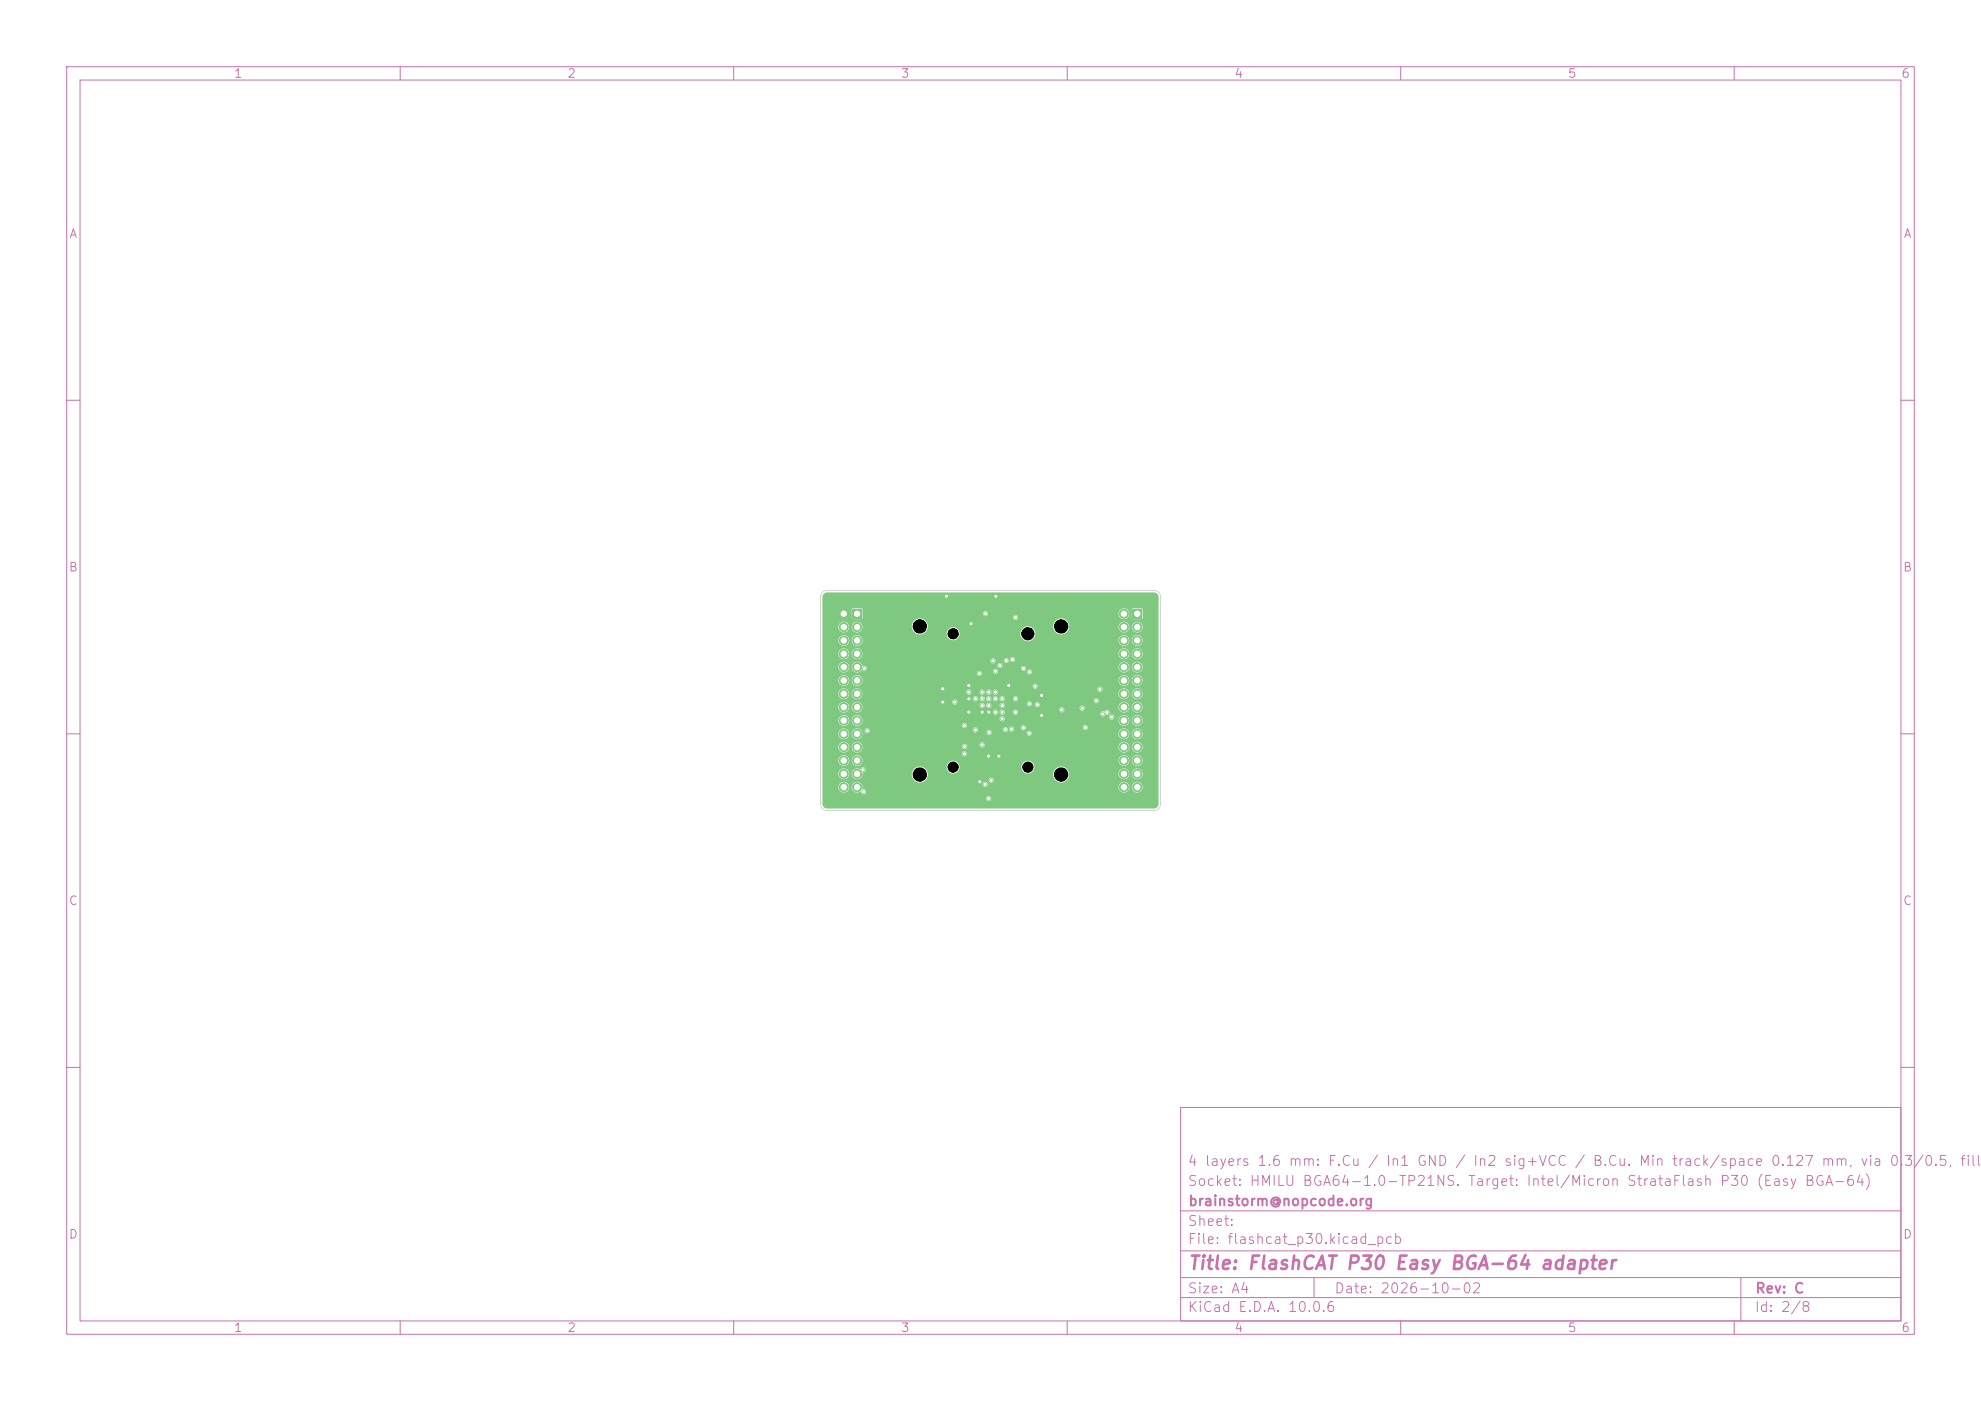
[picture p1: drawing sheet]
<svg xmlns="http://www.w3.org/2000/svg" width="297mm" height="210mm" viewBox="0 0 297 210" stroke-linecap="round" stroke-linejoin="round" font-family="sans-serif">
<defs><g id="words">
<text font-size="2" fill="#c872ab" x="178" y="190.8">Title: FlashCAT P30 Easy BGA-64 adapter</text>
<g font-size="1.5" fill="#c872ab">
<text x="178" y="178.1">Socket: HMILU BGA64-1.0-TP21NS. Target: Intel/Micron StrataFlash P30 (Easy BGA-64)</text>
<text x="178" y="175.1">4 layers 1.6 mm: F.Cu / In1 GND / In2 sig+VCC / B.Cu. Min track/space 0.127 mm, via 0.3/0.5, fille</text>
<text x="178" y="184.1">Sheet:</text>
<text x="178" y="181.1">brainstorm@nopcode.org</text>
<text x="178" y="186.8">File: flashcat_p30.kicad_pcb</text>
<text x="178" y="197">KiCad E.D.A. 10.0.6</text>
<text x="178" y="194.2">Size: A4</text>
<text x="200" y="194.2">Date: 2026-10-02</text>
<text x="263" y="197">Id: 2/8</text>
<text x="263" y="194.2">Rev: C</text>
</g>
<g font-size="1.3" fill="#c872ab">
<text x="35" y="12">1</text>
<text x="85" y="12">2</text>
<text x="135" y="12">3</text>
<text x="185" y="12">4</text>
<text x="235" y="12">5</text>
<text x="285" y="12">6</text>
<text x="10.3" y="36">A</text>
<text x="285.3" y="36">A</text>
<text x="10.2" y="86">B</text>
<text x="285.2" y="86">B</text>
<text x="10.2" y="136">C</text>
<text x="285.2" y="136">C</text>
<text x="10.2" y="186">D</text>
<text x="285.2" y="186">D</text>
<text x="35" y="200">1</text>
<text x="85" y="200">2</text>
<text x="135" y="200">3</text>
<text x="185" y="200">4</text>
<text x="235" y="200">5</text>
<text x="285" y="200">6</text>
</g>
</g></defs>
<g fill="none" stroke="#c872ab" stroke-width=".15">
<path d="M10 10h277v190h-277zM12 12h273v186h-273zM60 10v2M110 10v2M160 10v2M210 10v2M260 10v2M10 60h2M285 60h2M10 110h2M285 110h2M10 160h2"/>
<path d="M177 166h108v32h-108zM285 160h2M60 198v2M110 198v2M160 198v2M177 194.5h108M177 191.5h108M177 187.5h108M177 181.5h108M197 191.5v3M210 198v2M260 198v2"/>
<path d="M261 191.5v6.5"/>
</g>
<path d="M127.8 91.3h1.4v1.4h-1.4z" fill="#7fc87f"/>
<g fill="#7fc87f" stroke="#7fc87f" stroke-width=".15">
<circle cx="126.5" cy="92" r=".67"/>
<circle cx="128.5" cy="94" r=".67"/>
<circle cx="126.5" cy="94" r=".67"/>
<circle cx="128.5" cy="96" r=".67"/>
<circle cx="126.5" cy="96" r=".67"/>
<circle cx="128.5" cy="98" r=".67"/>
<circle cx="126.5" cy="98" r=".67"/>
<circle cx="128.5" cy="100" r=".67"/>
<circle cx="126.5" cy="100" r=".67"/>
<circle cx="128.5" cy="102" r=".67"/>
<circle cx="126.5" cy="102" r=".67"/>
<circle cx="128.5" cy="104" r=".67"/>
<circle cx="126.5" cy="104" r=".67"/>
<circle cx="128.5" cy="106" r=".67"/>
<circle cx="126.5" cy="106" r=".67"/>
<circle cx="128.5" cy="108" r=".67"/>
<circle cx="126.5" cy="108" r=".67"/>
<circle cx="128.5" cy="110" r=".67"/>
<circle cx="126.5" cy="110" r=".67"/>
<circle cx="128.5" cy="112" r=".67"/>
<circle cx="126.5" cy="112" r=".67"/>
<circle cx="128.5" cy="114" r=".67"/>
<circle cx="126.5" cy="114" r=".67"/>
<circle cx="128.5" cy="116" r=".67"/>
<circle cx="126.5" cy="116" r=".67"/>
<circle cx="128.5" cy="118" r=".67"/>
<circle cx="126.5" cy="118" r=".67"/>
</g>
<path d="M169.8 91.3h1.4v1.4h-1.4z" fill="#7fc87f"/>
<g fill="#7fc87f" stroke="#7fc87f" stroke-width=".15">
<circle cx="168.5" cy="92" r=".67"/>
<circle cx="170.5" cy="94" r=".67"/>
<circle cx="168.5" cy="94" r=".67"/>
<circle cx="170.5" cy="96" r=".67"/>
<circle cx="168.5" cy="96" r=".67"/>
<circle cx="170.5" cy="98" r=".67"/>
<circle cx="168.5" cy="98" r=".67"/>
<circle cx="170.5" cy="100" r=".67"/>
<circle cx="168.5" cy="100" r=".67"/>
<circle cx="170.5" cy="102" r=".67"/>
<circle cx="168.5" cy="102" r=".67"/>
<circle cx="170.5" cy="104" r=".67"/>
<circle cx="168.5" cy="104" r=".67"/>
<circle cx="170.5" cy="106" r=".67"/>
<circle cx="168.5" cy="106" r=".67"/>
<circle cx="170.5" cy="108" r=".67"/>
<circle cx="168.5" cy="108" r=".67"/>
<circle cx="170.5" cy="110" r=".67"/>
<circle cx="168.5" cy="110" r=".67"/>
<circle cx="170.5" cy="112" r=".67"/>
<circle cx="168.5" cy="112" r=".67"/>
<circle cx="170.5" cy="114" r=".67"/>
<circle cx="168.5" cy="114" r=".67"/>
<circle cx="170.5" cy="116" r=".67"/>
<circle cx="168.5" cy="116" r=".67"/>
<circle cx="170.5" cy="118" r=".67"/>
<circle cx="168.5" cy="118" r=".67"/>
<circle cx="147.2" cy="111.7" r=".25"/>
<circle cx="146.2" cy="104.7" r=".25"/>
<circle cx="150.3" cy="106.7" r=".25"/>
<circle cx="147.7" cy="117.6" r=".25"/>
<circle cx="152.2" cy="104.7" r=".25"/>
<circle cx="143.1" cy="105.3" r=".25"/>
<circle cx="149.2" cy="106.7" r=".25"/>
<circle cx="152.2" cy="92.5" r=".25"/>
<circle cx="162.2" cy="106.2" r=".25"/>
<circle cx="147.7" cy="92" r=".25"/>
<circle cx="152.2" cy="106.7" r=".25"/>
<circle cx="145.2" cy="103.7" r=".25"/>
<circle cx="162.7" cy="109.1" r=".25"/>
<circle cx="155.2" cy="102.9" r=".25"/>
<circle cx="153.4" cy="109.1" r=".25"/>
<circle cx="145.2" cy="102.7" r=".25"/>
<circle cx="156.2" cy="104.2" r=".25"/>
<circle cx="145.6" cy="93.5" r=".25"/>
<circle cx="141.3" cy="105.2" r=".25"/>
<circle cx="151.3" cy="102.7" r=".25"/>
<circle cx="149.7" cy="113.4" r=".25"/>
<circle cx="141.3" cy="103.2" r=".25"/>
<circle cx="156.2" cy="107.2" r=".25"/>
<circle cx="149.3" cy="89.4" r=".25"/>
<circle cx="148.2" cy="113.4" r=".25"/>
<circle cx="146.9" cy="117.2" r=".25"/>
<circle cx="145.2" cy="106.7" r=".25"/>
<circle cx="141.9" cy="89.4" r=".25"/>
<circle cx="147.3" cy="106.7" r=".25"/>
<circle cx="148.3" cy="106.7" r=".25"/>
<circle cx="145.2" cy="104.7" r=".25"/>
<circle cx="166" cy="106.8" r=".25"/>
<circle cx="154.3" cy="105.5" r=".25"/>
<circle cx="153.5" cy="100.2" r=".25"/>
<circle cx="159.2" cy="106.4" r=".25"/>
<circle cx="166.7" cy="107.5" r=".25"/>
<circle cx="151.7" cy="109.3" r=".25"/>
<circle cx="150.9" cy="99" r=".25"/>
<circle cx="150.8" cy="109.4" r=".25"/>
<circle cx="164.4" cy="105.1" r=".25"/>
<circle cx="150.3" cy="104.7" r=".25"/>
<circle cx="150.3" cy="105.7" r=".25"/>
<circle cx="165.3" cy="107" r=".25"/>
<circle cx="150.3" cy="107.7" r=".25"/>
<circle cx="154.3" cy="109.9" r=".25"/>
<circle cx="155.5" cy="105.6" r=".25"/>
<circle cx="149.2" cy="100.6" r=".25"/>
<circle cx="154.3" cy="100.7" r=".25"/>
<circle cx="149.9" cy="99.8" r=".25"/>
<circle cx="149.3" cy="103.7" r=".25"/>
<circle cx="164.9" cy="103.3" r=".25"/>
<circle cx="148.2" cy="119.7" r=".25"/>
<circle cx="149.3" cy="104.7" r=".25"/>
<circle cx="148.3" cy="109.8" r=".25"/>
<circle cx="146.8" cy="100.9" r=".25"/>
<circle cx="148.3" cy="103.7" r=".25"/>
<circle cx="129.6" cy="100.2" r=".25"/>
<circle cx="148.3" cy="104.7" r=".25"/>
<circle cx="144.6" cy="113" r=".25"/>
<circle cx="148.3" cy="105.7" r=".25"/>
<circle cx="147.3" cy="103.7" r=".25"/>
<circle cx="147.3" cy="104.7" r=".25"/>
<circle cx="147.3" cy="105.7" r=".25"/>
<circle cx="148.6" cy="116.9" r=".25"/>
<circle cx="129.5" cy="118.7" r=".25"/>
<circle cx="144.6" cy="111.9" r=".25"/>
<circle cx="130" cy="109.5" r=".25"/>
<circle cx="148.9" cy="99.1" r=".25"/>
<circle cx="146.2" cy="109.4" r=".25"/>
<circle cx="129.4" cy="115.4" r=".25"/>
<circle cx="144.6" cy="108.8" r=".25"/>
<circle cx="151.8" cy="98.9" r=".25"/>
</g>
<path d="M123.5 89l.5-.2h49a.7 .7 0 0 1 .7 .7v31a.7 .7 0 0 1-.7 .7h-49a.7 .7 0 0 1-.7-.7v-.8h24.5a.38 .38 0 0 0 .5 .4 .38 .38 0 0 0 .2-.6 .38 .38 0 0 0-.6 .1l-.1 .1h-24.5v-1.8h2.4a.81 .81 0 0 0 .8 .9 .81 .81 0 0 0 .8-.9h.4v.2a.81 .81 0 0 0 1.3 .5h.1a.42 .42 0 0 0 .4 .5 .42 .42 0 0 0 .4-.6 .42 .42 0 0 0-.6-.2v-.4l-.1-.4h18.1l.1 .3 .2 .2 20.1-.1v.2a.81 .81 0 0 0 .9 .7 .81 .81 0 0 0 .7-.9h.4v.2a.81 .81 0 0 0 1.2 .6 .81 .81 0 0 0 0-1.4 .81 .81 0 0 0-1.2 .6h-.4v-.1a.81 .81 0 0 0-.9-.6 .81 .81 0 0 0-.7 .7h-19.8a.38 .38 0 0 0 0-.7 .38 .38 0 0 0-.6 .3h-18.2a.81 .81 0 0 0-.8-.3 .81 .81 0 0 0-.6 .7h-.4v-.1a.81 .81 0 0 0-.9-.6 .81 .81 0 0 0-.7 .7h-2.4v-2h2.4v.2a.81 .81 0 0 0 .9 .7 .81 .81 0 0 0 .7-.9h.4v.2a.81 .81 0 0 0 .8 .7 .81 .81 0 0 0 .8-.8h7.4v.2a1.2 1.2 0 0 0 .8 1 1.2 1.2 0 0 0 1.3-.3h9.4v.1a.38 .38 0 0 0 .6 .3 .38 .38 0 0 0 0-.7 .38 .38 0 0 0-.6 .3h-9.4l.2-.3 .1-.6h18.8a1.2 1.2 0 0 0 1.2 1.3 1.2 1.2 0 0 0 1.2-1.4h7.4v.2a.81 .81 0 0 0 .9 .7 .81 .81 0 0 0 .7-.9h.4v.2a.81 .81 0 0 0 1.2 .6 .81 .81 0 0 0 0-1.4 .81 .81 0 0 0-1.2 .6h-.4v-.1a.81 .81 0 0 0-.9-.6 .81 .81 0 0 0-.7 .7h-7.4v-.1a1.2 1.2 0 0 0-1.3-.9 1.2 1.2 0 0 0-1.1 1.1h-18.8v-.2a1.2 1.2 0 0 0-1.1-.9h3.9v.2a.97 .97 0 0 0 1.1 .9 .97 .97 0 0 0 .9-1.1h9.2v.2a.97 .97 0 0 0 1.5 .7 .97 .97 0 0 0 0-1.6 .97 .97 0 0 0-1.5 .7h-9.2l-.1-.2a.97 .97 0 0 0-1-.7 .97 .97 0 0 0-.9 .9h-3.9a1.2 1.2 0 0 0-1.3 1.1h-7.4v-.2a.41 .41 0 0 0 .5-.4 .41 .41 0 0 0-.4-.4 .41 .41 0 0 0-.5 .3 .81 .81 0 0 0-1.2 .6h-.4v-.1a.81 .81 0 0 0-.9-.6 .81 .81 0 0 0-.7 .7h-2.4v-2h2.4v.2a.81 .81 0 0 0 .9 .7 .81 .81 0 0 0 .7-.9h.4v.2a.81 .81 0 0 0 .9 .7 .81 .81 0 0 0 .7-.9h38.4v.2a.81 .81 0 0 0 .9 .7 .81 .81 0 0 0 .7-.9h.4v.2a.81 .81 0 0 0 1.2 .6 .81 .81 0 0 0 0-1.4 .81 .81 0 0 0-1.2 .6h-.4v-.1a.81 .81 0 0 0-.9-.6 .81 .81 0 0 0-.7 .7h-38.4v-.1a.81 .81 0 0 0-.9-.6 .81 .81 0 0 0-.7 .7h-.4v-.1a.81 .81 0 0 0-.9-.6 .81 .81 0 0 0-.7 .7h-2.4v-1h20.9v.2a.38 .38 0 0 0 .6 .2 .38 .38 0 0 0 0-.6 .38 .38 0 0 0-.6 .2h-20.9v-1h2.4v.2a.81 .81 0 0 0 .9 .7 .81 .81 0 0 0 .7-.9h.4v.2a.81 .81 0 0 0 .9 .7 .81 .81 0 0 0 .7-1h14.9v.1a.38 .38 0 0 0 .6 .3 .38 .38 0 0 0 .1-.6h2v.1a.38 .38 0 0 0 .2 .3 .38 .38 0 0 0 .4-.1h20.2v.2a.81 .81 0 0 0 .9 .7 .81 .81 0 0 0 .7-.9h.4v.2a.81 .81 0 0 0 1.2 .6 .81 .81 0 0 0 0-1.4 .81 .81 0 0 0-1.2 .6h-.4v-.1a.81 .81 0 0 0-.9-.6 .81 .81 0 0 0-.7 .7h-20.2a.38 .38 0 0 0-.1-.6 .38 .38 0 0 0-.5 .3h-2a.38 .38 0 0 0-.7 .2h-14.9a.81 .81 0 0 0-.9-.6 .81 .81 0 0 0-.7 .7h-.4v-.1a.81 .81 0 0 0-.9-.6 .81 .81 0 0 0-.7 .7h-2.4v-2h2.4v.2a.81 .81 0 0 0 .9 .7 .81 .81 0 0 0 .7-.9h.4v.2a.81 .81 0 0 0 1.1 .7 .81 .81 0 0 0 .3-1.3h.5v.1a.38 .38 0 0 0 .5 .3 .38 .38 0 0 0 .2-.5h15.6v.3l.3 .1h1.7a.38 .38 0 0 0 .4 .4 .38 .38 0 0 0 .4-.3h5.2v.1a.38 .38 0 0 0 .4 .3 .38 .38 0 0 0 .4-.4h13v.2a.81 .81 0 0 0 .9 .7 .81 .81 0 0 0 .7-.9h.4v.2a.81 .81 0 0 0 1.2 .6 .81 .81 0 0 0 0-1.4 .81 .81 0 0 0-1.2 .6h-.4v-.1a.81 .81 0 0 0-.9-.6 .81 .81 0 0 0-.7 .7h-13a.38 .38 0 0 0-.4-.4 .38 .38 0 0 0-.4 .4h-5.2v-.1a.38 .38 0 0 0-.4-.4 .38 .38 0 0 0-.4 .4h-1.5l.2-.2v-.3h3.8a.38 .38 0 0 0 .4 .4 .38 .38 0 0 0 .3-.5h.2v.1a.38 .38 0 0 0 .5 .3 .38 .38 0 0 0 .2-.5h1v.1a.38 .38 0 0 0 .5 .3 .38 .38 0 0 0 .3-.5h8.5v.1a.38 .38 0 0 0 .6 .3 .38 .38 0 0 0 0-.7 .38 .38 0 0 0-.6 .3h-8.5a.38 .38 0 0 0-.4-.3 .38 .38 0 0 0-.4 .4l-1.1-.1a.38 .38 0 0 0-.6 .2h-.2a.38 .38 0 0 0-.4-.2 .38 .38 0 0 0-.3 .3h-3.8a.38 .38 0 0 0-.4-.3 .38 .38 0 0 0-.3 .4l-15.6-.1a.38 .38 0 0 0-.4-.1 .38 .38 0 0 0-.3 .3h-.5a.81 .81 0 0 0-.8-.3 .81 .81 0 0 0-.6 .7h-.4v-.1a.81 .81 0 0 0-.9-.6 .81 .81 0 0 0-.7 .7h-2.4v-2h2.4v.2a.81 .81 0 0 0 .9 .7 .81 .81 0 0 0 .7-.9h.4v.2a.81 .81 0 0 0 1.2 .6h15.3v.1a.38 .38 0 0 0 .6 .3 .38 .38 0 0 0 0-.7 .38 .38 0 0 0-.6 .3h-15.3l.4-.5-.1-.5h20.7v.3a.38 .38 0 0 0 .7-.1h17.1v.2a.81 .81 0 0 0 .9 .7 .81 .81 0 0 0 .7-.9h.4v.2a.81 .81 0 0 0 1.2 .6 .81 .81 0 0 0 0-1.4 .81 .81 0 0 0-1.2 .6h-.4v-.1a.81 .81 0 0 0-.9-.6 .81 .81 0 0 0-.7 .7h-17.1v-.2l-.1-.3h15.8a.38 .38 0 0 0 .5 .5 .38 .38 0 0 0 .2-.7 .38 .38 0 0 0-.7 .1v.1h-15.8a.38 .38 0 0 0-.6 .3h-20.7v-.1a.81 .81 0 0 0-.9-.4 .81 .81 0 0 0-.6 .7h-.4v-.1a.81 .81 0 0 0-.9-.6 .81 .81 0 0 0-.7 .7h-2.4v-2h2.4v.2a.81 .81 0 0 0 .9 .7 .81 .81 0 0 0 .7-.9h.4v.2a.81 .81 0 0 0 1.2 .6h20v.1a.38 .38 0 0 0 .4 .3 .38 .38 0 0 0 .3-.4h.3v.1a.38 .38 0 0 0 .4 .3 .38 .38 0 0 0 .3-.4h1.3v.1a.38 .38 0 0 0 .3 .3 .38 .38 0 0 0 .4-.1h12.4v.1a.38 .38 0 0 0 .3 .3 .38 .38 0 0 0 .4-.2v-.1a.39 .39 0 0 0 .6-.1 .39 .39 0 0 0-.1-.5 .39 .39 0 0 0-.6 .2h-.1a.38 .38 0 0 0-.5 .3h-12.4v-.1a.38 .38 0 0 0-.3-.5 .38 .38 0 0 0-.4 .3l-1.3-.1a.38 .38 0 0 0-.4-.2 .38 .38 0 0 0-.3 .3l-.3-.1a.38 .38 0 0 0-.4-.2 .38 .38 0 0 0-.3 .3h-20l.3-.3h29.6a.38 .38 0 0 0 .5 .4 .38 .38 0 0 0 .1-.7h2.5v.1a.38 .38 0 0 0 .5 .3 .38 .38 0 0 0 .2-.6h5.1v.2a.81 .81 0 0 0 .9 .7 .81 .81 0 0 0 .7-.9h.4v.2a.81 .81 0 0 0 1.2 .6 .81 .81 0 0 0 0-1.4 .81 .81 0 0 0-1.2 .6h-.4v-.1a.81 .81 0 0 0-.9-.6 .81 .81 0 0 0-.7 .7h-5.2a.38 .38 0 0 0-.6 .2h-2.5a.38 .38 0 0 0-.6 .3h-29.6v-.7h17.7l.1 .4a.39 .39 0 0 0 .4 0 .39 .39 0 0 0 .2-.4h.3l.1 .4a.39 .39 0 0 0 .4 0 .39 .39 0 0 0 .2-.4h1.3v.1a.38 .38 0 0 0 .5 .3 .38 .38 0 0 0 .1-.7h3.5v.3l.2 .2a.37 .37 0 0 0 .5-.3h.4v.1a.38 .38 0 0 0 .6 .3 .38 .38 0 0 0 0-.7 .38 .38 0 0 0-.6 .3h-.4a.38 .38 0 0 0-.3-.5 .38 .38 0 0 0-.4 .3h-3.5a.38 .38 0 0 0-.6 .3l-1.3-.1a.38 .38 0 0 0-.4-.2 .38 .38 0 0 0-.3 .3l-.3-.1a.38 .38 0 0 0-.4-.2 .38 .38 0 0 0-.3 .3h-17.7l-.2-.3-.4-.2h14.2v.1a.38 .38 0 0 0 .6 .3 .38 .38 0 0 0 0-.7 .38 .38 0 0 0-.6 .3h-14.2a.81 .81 0 0 0-.9 .7h-.4v-.1a.81 .81 0 0 0-.9-.6 .81 .81 0 0 0-.7 .7h-2.4v-2h2.4v.2a.81 .81 0 0 0 .9 .7 .81 .81 0 0 0 .7-.9h.4v.2a.81 .81 0 0 0 1.2 .6h17v.1a.38 .38 0 0 0 .4 .3 .38 .38 0 0 0 .3-.4h.3v.1a.38 .38 0 0 0 .4 .3 .38 .38 0 0 0 .3-.4h.3v.1a.38 .38 0 0 0 .4 .3 .38 .38 0 0 0 .3-.4h.3v.1a.38 .38 0 0 0 .4 .3 .38 .38 0 0 0 .3-.4h.3v.1a.38 .38 0 0 0 .4 .3 .38 .38 0 0 0 .3-.4h1.3v.3l.3 .1 .3-.1h11.5v.1a.38 .38 0 0 0 .6 .3 .38 .38 0 0 0 0-.7 .38 .38 0 0 0-.6 .3h-11.4a.38 .38 0 0 0-.2-.6 .38 .38 0 0 0-.5 .3l-1.3-.1a.38 .38 0 0 0-.4-.2 .38 .38 0 0 0-.3 .3l-.3-.1a.38 .38 0 0 0-.4-.2 .38 .38 0 0 0-.3 .3l-.3-.1a.38 .38 0 0 0-.4-.2 .38 .38 0 0 0-.3 .3l-.3-.1a.38 .38 0 0 0-.4-.2 .38 .38 0 0 0-.3 .3l-.3-.1a.38 .38 0 0 0-.4-.2 .38 .38 0 0 0-.3 .3h-17l.4-.5-.1-.5h15.7a.38 .38 0 0 0 .3 .4 .38 .38 0 0 0 .4-.4h1.3v.1a.38 .38 0 0 0 .4 .3 .38 .38 0 0 0 .3-.4h.3v.1a.38 .38 0 0 0 .4 .3 .38 .38 0 0 0 .3-.4h.3v.1a.38 .38 0 0 0 .3 .3 .38 .38 0 0 0 .4-.2h18.1v.2a.81 .81 0 0 0 .9 .7 .81 .81 0 0 0 .7-.9h.4v.2a.81 .81 0 0 0 1.2 .6 .81 .81 0 0 0 0-1.4 .81 .81 0 0 0-1.2 .6h-.4v-.1a.81 .81 0 0 0-.9-.6 .81 .81 0 0 0-.7 .7h-18.1a.38 .38 0 0 0-.3-.5 .38 .38 0 0 0-.4 .3l-.3-.1a.38 .38 0 0 0-.4-.2 .38 .38 0 0 0-.3 .3l-.3-.1a.38 .38 0 0 0-.4-.2 .38 .38 0 0 0-.3 .3l-1.3-.1a.38 .38 0 0 0-.4-.2 .38 .38 0 0 0-.3 .3h-15.7l-.4-.4h35.7v.1a.38 .38 0 0 0 .6 .2 .38 .38 0 0 0 0-.6 .38 .38 0 0 0-.6 .3l-35.8-.1a.81 .81 0 0 0-1 .7h-.4v-.1a.81 .81 0 0 0-.9-.6 .81 .81 0 0 0-.7 .7h-2.4v-1.1h31.5v.1a.38 .38 0 0 0 .6 .3 .38 .38 0 0 0 0-.7 .38 .38 0 0 0-.6 .3h-31.5v-.9h2.4v.2a.81 .81 0 0 0 .9 .7 .81 .81 0 0 0 .7-.9h.4v.2a.81 .81 0 0 0 .9 .7 .81 .81 0 0 0 .7-.9h38.4v.2a.81 .81 0 0 0 .9 .7 .81 .81 0 0 0 .7-.9h.4v.2a.81 .81 0 0 0 1.2 .6 .81 .81 0 0 0 0-1.4 .81 .81 0 0 0-1.2 .6h-.4v-.1a.81 .81 0 0 0-.9-.6 .81 .81 0 0 0-.7 .7h-38.4v-.1a.81 .81 0 0 0-.9-.6 .81 .81 0 0 0-.7 .7h-.4v-.1a.81 .81 0 0 0-.9-.6 .81 .81 0 0 0-.7 .7h-2.4v-1h23.1v.1a.38 .38 0 0 0 .4 .3 .38 .38 0 0 0 .4-.3 .38 .38 0 0 0-.3-.4h2v.2l.3 .2 .3-.1 .1-.2h4.4a.38 .38 0 0 0 .5 .4 .38 .38 0 0 0 .1-.6 .38 .38 0 0 0-.6 .1v.1h-4.4a.38 .38 0 0 0-.3-.5 .38 .38 0 0 0-.4 .4h-2.1h-.2l-.2 .3h-23.1v-1h2.4v.2a.81 .81 0 0 0 .9 .7 .81 .81 0 0 0 .7-.9h.4v.2a.85 .85 0 0 0 .7 .7 .85 .85 0 0 0 .9-.4l.2 .1a.38 .38 0 0 0 .4-.4h23.2v.1a.38 .38 0 0 0 .5 .3 .38 .38 0 0 0 .1-.6h14v.2a.81 .81 0 0 0 .9 .7 .81 .81 0 0 0 .7-.9h.4v.2a.81 .81 0 0 0 1.2 .6 .81 .81 0 0 0 0-1.4 .81 .81 0 0 0-1.2 .6h-.4v-.1a.81 .81 0 0 0-.9-.6 .81 .81 0 0 0-.7 .7h-14a.38 .38 0 0 0-.6 .2h-23.2a.57 .57 0 0 0-.6-.3v-.1h20.2a.38 .38 0 0 0 .5 .4 .38 .38 0 0 0 .2-.6 .38 .38 0 0 0-.6 .1l-.1 .1h-20.2a.81 .81 0 0 0-.9-.5 .81 .81 0 0 0-.7 .7h-.4v-.1a.81 .81 0 0 0-.9-.6 .81 .81 0 0 0-.7 .7h-2.4v-.9h25.2v.1a.38 .38 0 0 0 .5 .3 .38 .38 0 0 0 .2-.4h1.3v.1a.38 .38 0 0 0 .5 .3 .38 .38 0 0 0 .2-.6h.2v.1a.38 .38 0 0 0 .6 .3 .38 .38 0 0 0 0-.7 .38 .38 0 0 0-.6 .3h-.2a.38 .38 0 0 0-.4-.2 .38 .38 0 0 0-.3 .4l-1.3-.1a.38 .38 0 0 0-.4-.2 .38 .38 0 0 0-.3 .3h-25.2v-1.1h2.4v.2a.81 .81 0 0 0 .9 .7 .81 .81 0 0 0 .7-.9h.4v.2a.81 .81 0 0 0 .9 .7 .81 .81 0 0 0 .7-.9h38.4v.2a.81 .81 0 0 0 .9 .7 .81 .81 0 0 0 .7-.9h.4v.2a.81 .81 0 0 0 1.2 .6 .81 .81 0 0 0 0-1.4 .81 .81 0 0 0-1.2 .6h-.4v-.1a.81 .81 0 0 0-.9-.6 .81 .81 0 0 0-.7 .7h-38.4v-.1a.81 .81 0 0 0-.9-.6 .81 .81 0 0 0-.7 .7h-.4v-.1a.81 .81 0 0 0-.9-.6 .81 .81 0 0 0-.7 .7h-2.4v-2h2.4v.2a.81 .81 0 0 0 .9 .7 .81 .81 0 0 0 .7-.9h.4v.2a.81 .81 0 0 0 1.2 .6 .81 .81 0 0 0 0-1.4 .81 .81 0 0 0-1.2 .6h-.4v-.1a.81 .81 0 0 0-.9-.6 .81 .81 0 0 0-.7 .7h-2.4v-2h2.4v.2a.81 .81 0 0 0 .9 .7 .81 .81 0 0 0 .7-.9h.4v.2a.81 .81 0 0 0 .9 .7 .81 .81 0 0 0 .7-1h7.4v.2a1.2 1.2 0 0 0 1.9 .9h3.3v.2a.97 .97 0 0 0 1.1 .9 .97 .97 0 0 0 .9-1.1h9.1v.2a1.12 1.12 0 0 0 1.7 .8h13v.2a.81 .81 0 0 0 .9 .7 .81 .81 0 0 0 .7-.9h.4v.2a.81 .81 0 0 0 1.2 .6 .81 .81 0 0 0 0-1.4 .81 .81 0 0 0-1.2 .6h-.4v-.1a.81 .81 0 0 0-.9-.6 .81 .81 0 0 0-.7 .7h-13h.1a1.12 1.12 0 0 0-.2-1.9 1.12 1.12 0 0 0-1.6 .9h-9.1a.97 .97 0 0 0-1-.9 .97 .97 0 0 0-1 .9h-3.3l.4-.5 .1-.6h18.8v.2a1.2 1.2 0 0 0 1.2 1.1 1.2 1.2 0 0 0 1.2-1.2h7.4v.2a.81 .81 0 0 0 .9 .7 .81 .81 0 0 0 .7-.9h.4v.2a.81 .81 0 0 0 1.2 .6 .81 .81 0 0 0 0-1.4 .81 .81 0 0 0-1.2 .6h-.4v-.1a.81 .81 0 0 0-.9-.6 .81 .81 0 0 0-.7 .7h-7.4v-.1a1.2 1.2 0 0 0-1.2-1.1 1.2 1.2 0 0 0-1.2 1.1h-18.8v-.2a1.2 1.2 0 0 0-1.3-.9 1.2 1.2 0 0 0-1.1 1.1h-7.4a.81 .81 0 0 0-.9-.6 .81 .81 0 0 0-.7 .7h-.4v-.1a.81 .81 0 0 0-.9-.6 .81 .81 0 0 0-.7 .7h-2.4v-2.6h4.4v1.4l.1 .1h1.4l.1-.3h22.6v.1a.38 .38 0 0 0 .6 .3 .38 .38 0 0 0 0-.7 .38 .38 0 0 0-.6 .3h-22.6v-.6h18.1v.1a.38 .38 0 0 0 .4 .4 .38 .38 0 0 0 .3-.5h19.6v.2a.81 .81 0 0 0 1.2 .6 .81 .81 0 0 0 0-1.4h.8l.1 1.5 1.5-.1-.1-1.5-2.3 .1a.81 .81 0 0 0-1.2 .6h-19.6a.38 .38 0 0 0-.4-.3 .38 .38 0 0 0-.3 .3h-18.1v-.6l-.1-.1h-1.4l-.1 .1h-4.4v-1.8z" fill="#7fc87f"/>
<path d="M123.3 88.8l.3-.2 .4-.1h49a1 1 0 0 1 1 1v31a1 1 0 0 1-1 1h-49a1 1 0 0 1-1-1v-31l.1-.3z" fill="none" stroke="#d0d2cd" stroke-width=".15"/>
<g fill="#fff" stroke="#fff" stroke-width=".15">
<circle cx="147.2" cy="111.7" r=".15"/>
<circle cx="146.2" cy="104.7" r=".15"/>
<circle cx="150.2" cy="106.7" r=".15"/>
<circle cx="147.7" cy="117.6" r=".15"/>
<circle cx="152.2" cy="104.7" r=".15"/>
<circle cx="143.1" cy="105.3" r=".15"/>
<circle cx="149.2" cy="106.7" r=".15"/>
<circle cx="152.3" cy="92.5" r=".15"/>
<circle cx="162.2" cy="106.2" r=".15"/>
<circle cx="147.7" cy="92" r=".15"/>
<circle cx="152.2" cy="106.7" r=".15"/>
<circle cx="145.2" cy="103.7" r=".15"/>
<circle cx="162.7" cy="109.1" r=".15"/>
<circle cx="155.2" cy="102.9" r=".15"/>
<circle cx="153.4" cy="109.1" r=".15"/>
<circle cx="145.2" cy="102.7" r=".15"/>
<circle cx="156.2" cy="104.3" r=".15"/>
<circle cx="145.6" cy="93.5" r=".15"/>
<circle cx="141.3" cy="105.3" r=".15"/>
<circle cx="151.2" cy="102.7" r=".15"/>
<circle cx="149.7" cy="113.3" r=".15"/>
<circle cx="141.3" cy="103.3" r=".15"/>
<circle cx="156.2" cy="107.3" r=".15"/>
<circle cx="149.3" cy="89.4" r=".15"/>
<circle cx="148.2" cy="113.3" r=".15"/>
<circle cx="146.9" cy="117.2" r=".15"/>
<circle cx="145.2" cy="106.7" r=".15"/>
<circle cx="141.9" cy="89.4" r=".15"/>
<circle cx="147.2" cy="106.7" r=".15"/>
<circle cx="148.2" cy="106.7" r=".15"/>
<circle cx="145.2" cy="104.7" r=".15"/>
<circle cx="166" cy="106.8" r=".15"/>
<circle cx="154.3" cy="105.5" r=".15"/>
<circle cx="153.5" cy="100.2" r=".15"/>
<circle cx="159.2" cy="106.4" r=".15"/>
<circle cx="166.7" cy="107.5" r=".15"/>
<circle cx="151.7" cy="109.3" r=".15"/>
<circle cx="150.9" cy="99" r=".15"/>
<circle cx="150.8" cy="109.4" r=".15"/>
<circle cx="164.4" cy="105.1" r=".15"/>
<circle cx="150.2" cy="104.7" r=".15"/>
<circle cx="150.2" cy="105.7" r=".15"/>
<circle cx="165.3" cy="107" r=".15"/>
<circle cx="150.2" cy="107.7" r=".15"/>
<circle cx="154.3" cy="109.9" r=".15"/>
<circle cx="155.5" cy="105.6" r=".15"/>
<circle cx="149.2" cy="100.6" r=".15"/>
<circle cx="154.3" cy="100.7" r=".15"/>
<circle cx="149.9" cy="99.8" r=".15"/>
<circle cx="149.2" cy="103.7" r=".15"/>
<circle cx="164.9" cy="103.3" r=".15"/>
<circle cx="148.2" cy="119.7" r=".15"/>
<circle cx="149.2" cy="104.7" r=".15"/>
<circle cx="148.3" cy="109.8" r=".15"/>
<circle cx="146.8" cy="100.9" r=".15"/>
<circle cx="148.2" cy="103.7" r=".15"/>
<circle cx="129.6" cy="100.2" r=".15"/>
<circle cx="148.2" cy="104.7" r=".15"/>
<circle cx="144.6" cy="113" r=".15"/>
<circle cx="148.2" cy="105.7" r=".15"/>
<circle cx="147.2" cy="103.7" r=".15"/>
<circle cx="147.2" cy="104.7" r=".15"/>
<circle cx="147.2" cy="105.7" r=".15"/>
<circle cx="148.6" cy="117" r=".15"/>
<circle cx="129.5" cy="118.7" r=".15"/>
<circle cx="144.6" cy="111.9" r=".15"/>
<circle cx="130" cy="109.5" r=".15"/>
<circle cx="148.9" cy="99.1" r=".15"/>
<circle cx="146.2" cy="109.4" r=".15"/>
<circle cx="129.4" cy="115.4" r=".15"/>
<circle cx="144.6" cy="108.8" r=".15"/>
<circle cx="151.8" cy="98.9" r=".15"/>
<circle cx="128.5" cy="92" r=".4"/>
<circle cx="126.5" cy="92" r=".4"/>
<circle cx="128.5" cy="94" r=".4"/>
<circle cx="126.5" cy="94" r=".4"/>
<circle cx="128.5" cy="96" r=".4"/>
<circle cx="126.5" cy="96" r=".4"/>
<circle cx="128.5" cy="98" r=".4"/>
<circle cx="126.5" cy="98" r=".4"/>
<circle cx="128.5" cy="100" r=".4"/>
<circle cx="126.5" cy="100" r=".4"/>
<circle cx="128.5" cy="102" r=".4"/>
<circle cx="126.5" cy="102" r=".4"/>
<circle cx="128.5" cy="104" r=".4"/>
<circle cx="126.5" cy="104" r=".4"/>
<circle cx="128.5" cy="106" r=".4"/>
<circle cx="126.5" cy="106" r=".4"/>
<circle cx="128.5" cy="108" r=".4"/>
<circle cx="126.5" cy="108" r=".4"/>
<circle cx="128.5" cy="110" r=".4"/>
<circle cx="126.5" cy="110" r=".4"/>
<circle cx="128.5" cy="112" r=".4"/>
<circle cx="126.5" cy="112" r=".4"/>
<circle cx="128.5" cy="114" r=".4"/>
<circle cx="126.5" cy="114" r=".4"/>
<circle cx="128.5" cy="116" r=".4"/>
<circle cx="126.5" cy="116" r=".4"/>
<circle cx="128.5" cy="118" r=".4"/>
<circle cx="126.5" cy="118" r=".4"/>
<circle cx="170.5" cy="92" r=".4"/>
<circle cx="168.5" cy="92" r=".4"/>
<circle cx="170.5" cy="94" r=".4"/>
<circle cx="168.5" cy="94" r=".4"/>
<circle cx="170.5" cy="96" r=".4"/>
<circle cx="168.5" cy="96" r=".4"/>
<circle cx="170.5" cy="98" r=".4"/>
<circle cx="168.5" cy="98" r=".4"/>
<circle cx="170.5" cy="100" r=".4"/>
<circle cx="168.5" cy="100" r=".4"/>
<circle cx="170.5" cy="102" r=".4"/>
<circle cx="168.5" cy="102" r=".4"/>
<circle cx="170.5" cy="104" r=".4"/>
<circle cx="168.5" cy="104" r=".4"/>
<circle cx="170.5" cy="106" r=".4"/>
<circle cx="168.5" cy="106" r=".4"/>
<circle cx="170.5" cy="108" r=".4"/>
<circle cx="168.5" cy="108" r=".4"/>
<circle cx="170.5" cy="110" r=".4"/>
<circle cx="168.5" cy="110" r=".4"/>
<circle cx="170.5" cy="112" r=".4"/>
<circle cx="168.5" cy="112" r=".4"/>
<circle cx="170.5" cy="114" r=".4"/>
<circle cx="168.5" cy="114" r=".4"/>
<circle cx="170.5" cy="116" r=".4"/>
<circle cx="168.5" cy="116" r=".4"/>
<circle cx="170.5" cy="118" r=".4"/>
<circle cx="168.5" cy="118" r=".4"/>
</g>
<g fill="#000" stroke="#000" stroke-width=".15">
<circle cx="137.9" cy="93.9" r="1"/>
<circle cx="142.9" cy="95" r=".76"/>
<circle cx="154.1" cy="95" r=".91"/>
<circle cx="159.1" cy="93.9" r="1"/>
<circle cx="137.9" cy="116.1" r="1"/>
<circle cx="142.9" cy="115" r=".76"/>
<circle cx="154.1" cy="115" r=".77"/>
<circle cx="159.1" cy="116.1" r="1"/>
</g>
<use href="#words"/>
</svg>
